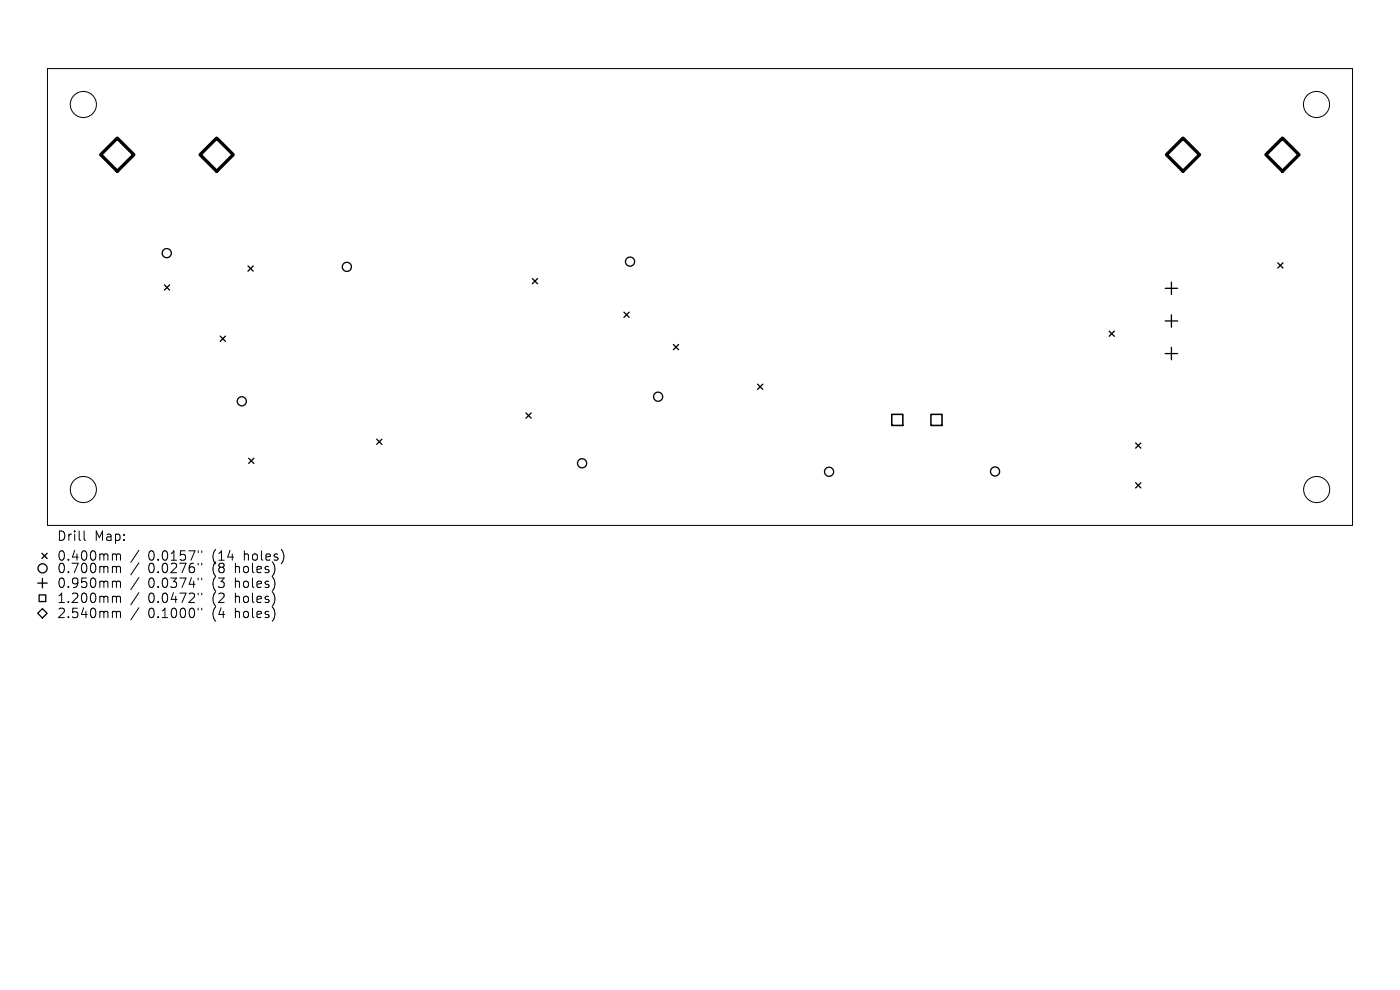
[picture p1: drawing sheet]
<svg xmlns="http://www.w3.org/2000/svg" width="297mm" height="210mm" viewBox="0 0 297 210" stroke-linecap="round" stroke-linejoin="round" font-family="sans-serif">
<defs><g id="words">
<g font-size="2.8">
<text x="12" y="115">Drill</text>
<text x="12" y="119.2">0.400mm</text>
<text x="20" y="115">Map:</text>
<text x="31.4" y="119.2">0.0157&quot;</text>
<text x="45.2" y="119.2">(14</text>
<text x="52" y="119.2">holes)</text>
<text x="12" y="121.9">0.700mm</text>
<text x="12" y="125">0.950mm</text>
<text x="31.4" y="121.9">0.0276&quot;</text>
<text x="31.4" y="125">0.0374&quot;</text>
<text x="45.2" y="121.9">(8</text>
<text x="45.2" y="125">(3</text>
<text x="50.1" y="121.9">holes)</text>
<text x="50.1" y="125">holes)</text>
<text x="12" y="128.2">1.200mm</text>
<text x="12" y="131.4">2.540mm</text>
<text x="31.4" y="128.2">0.0472&quot;</text>
<text x="31.4" y="131.4">0.1000&quot;</text>
<text x="45.2" y="128.2">(2</text>
<text x="45.2" y="131.4">(4</text>
<text x="50.1" y="128.2">holes)</text>
<text x="50.1" y="131.4">holes)</text>
</g>
</g></defs>
<g fill="none" stroke="#000" stroke-width=".21">
<path d="M10.1 14.6h276.8v96.9h-276.8zM17.8 112.6v1.8l.3 .2M24.1 117.5h.3l.3 .3M24.7 117.8l.3-.3 .5 .1 .1 1.2M24.7 117.8v1M29.5 116.7l-1.7 2.6M29.5 119.4l-1.7 2.6M42 116.8v.4M42 119.5v.4M42.8 116.8v.4M42.8 119.5v.4M24.1 120.1h.3l.3 .3"/>
<path d="M24.1 123.3l.5 .1 .1 .2M24.1 126.5h.3l.3 .3M24.1 129.7l.5 .1 .1 .2M24.7 120.4v1.1M24.7 123.6v1M24.7 126.8v1M24.7 130v1M24.7 120.4l.3-.3 .5 .1 .1 1.3M24.7 123.6l.3-.3 .5 .1 .1 1.2M24.7 126.8l.3-.3 .5 .1 .1 1.2M24.7 130l.3-.3 .5 .1 .1 1.2M29.5 122.5l-1.7 2.6"/>
<path d="M29.5 125.7l-1.7 2.6M29.5 128.9l-1.7 2.6M42 122.6v.4M42 125.8v.4M42 129v.4M42.8 122.6v.4M42.8 125.8v.4M42.8 129v.4"/>
<circle cx="17.7" cy="22.2" r="2.77"/>
<circle cx="279.3" cy="22.2" r="2.77"/>
<circle cx="17.7" cy="103.8" r="2.77"/>
<circle cx="279.3" cy="103.8" r="2.77"/>
</g>
<g fill="none" stroke="#000" stroke-width=".28">
<path d="M52.6 56.4l1.1 1.1M53.7 56.4l-1.1 1.1M112.9 59.1l1.1 1.1M114 59.1l-1.1 1.1M248.5 59.8v2.7M271.1 55.7l1.1 1.2M272.2 55.7l-1.1 1.2M34.9 60.4l1.1 1.1M36 60.4l-1.1 1.1M46.7 71.3l1.1 1.1M47.8 71.3l-1.1 1.1M132.4 66.2l1.1 1.1"/>
<path d="M133.5 66.2l-1.1 1.1M142.9 73.1l1.1 1.1M144 73.1l-1.1 1.1M235.3 70.2l1.1 1.1M236.4 70.2l-1.1 1.1M247.2 61.2h2.6M247.2 68.1h2.6M247.2 75h2.6M248.5 66.8v2.6M248.5 73.7v2.6M52.7 97.2l1.2 1.1M53.9 97.2l-1.2 1.1"/>
<path d="M79.9 93.2l1.1 1.1M81 93.2l-1.1 1.1M111.6 87.6l1.1 1.1M112.7 87.6l-1.1 1.1M160.7 81.5l1.1 1.1M161.8 81.5l-1.1 1.1M240.9 94l1.1 1.1M242 94l-1.1 1.1M8.9 117.4l1.1 1.1M10 117.4l-1.1 1.1M240.9 102.4l1.1 1.1M242 102.4l-1.1 1.1"/>
<path d="M8 123.7h2M8.3 126.2h1.4v1.4h-1.4zM9 129.1l1 1-1 1-1-1zM9 122.7v2"/>
<circle cx="35.4" cy="53.7" r=".97"/>
<circle cx="73.6" cy="56.6" r=".97"/>
<circle cx="133.7" cy="55.5" r=".97"/>
<circle cx="51.3" cy="85.1" r=".97"/>
<circle cx="123.5" cy="98.3" r=".97"/>
<circle cx="139.6" cy="84.2" r=".97"/>
<circle cx="175.9" cy="100.1" r=".97"/>
<circle cx="211.1" cy="100" r=".97"/>
<circle cx="9" cy="120.6" r=".97"/>
</g>
<path d="M189.2 87.9h2.3v2.3h-2.3zM197.5 87.9h2.3v2.3h-2.3z" fill="none" stroke="#000" stroke-width=".33"/>
<path d="M24.9 29.3l3.5 3.5-3.5 3.5-3.5-3.5zM46 29.3l3.5 3.5-3.5 3.5-3.6-3.5zM247.5 32.8l3.5-3.5 3.5 3.5-3.5 3.5zM268.6 32.8l3.5-3.5 3.5 3.5-3.5 3.5z" fill="none" stroke="#000" stroke-width=".7"/>
<use href="#words"/>
</svg>
